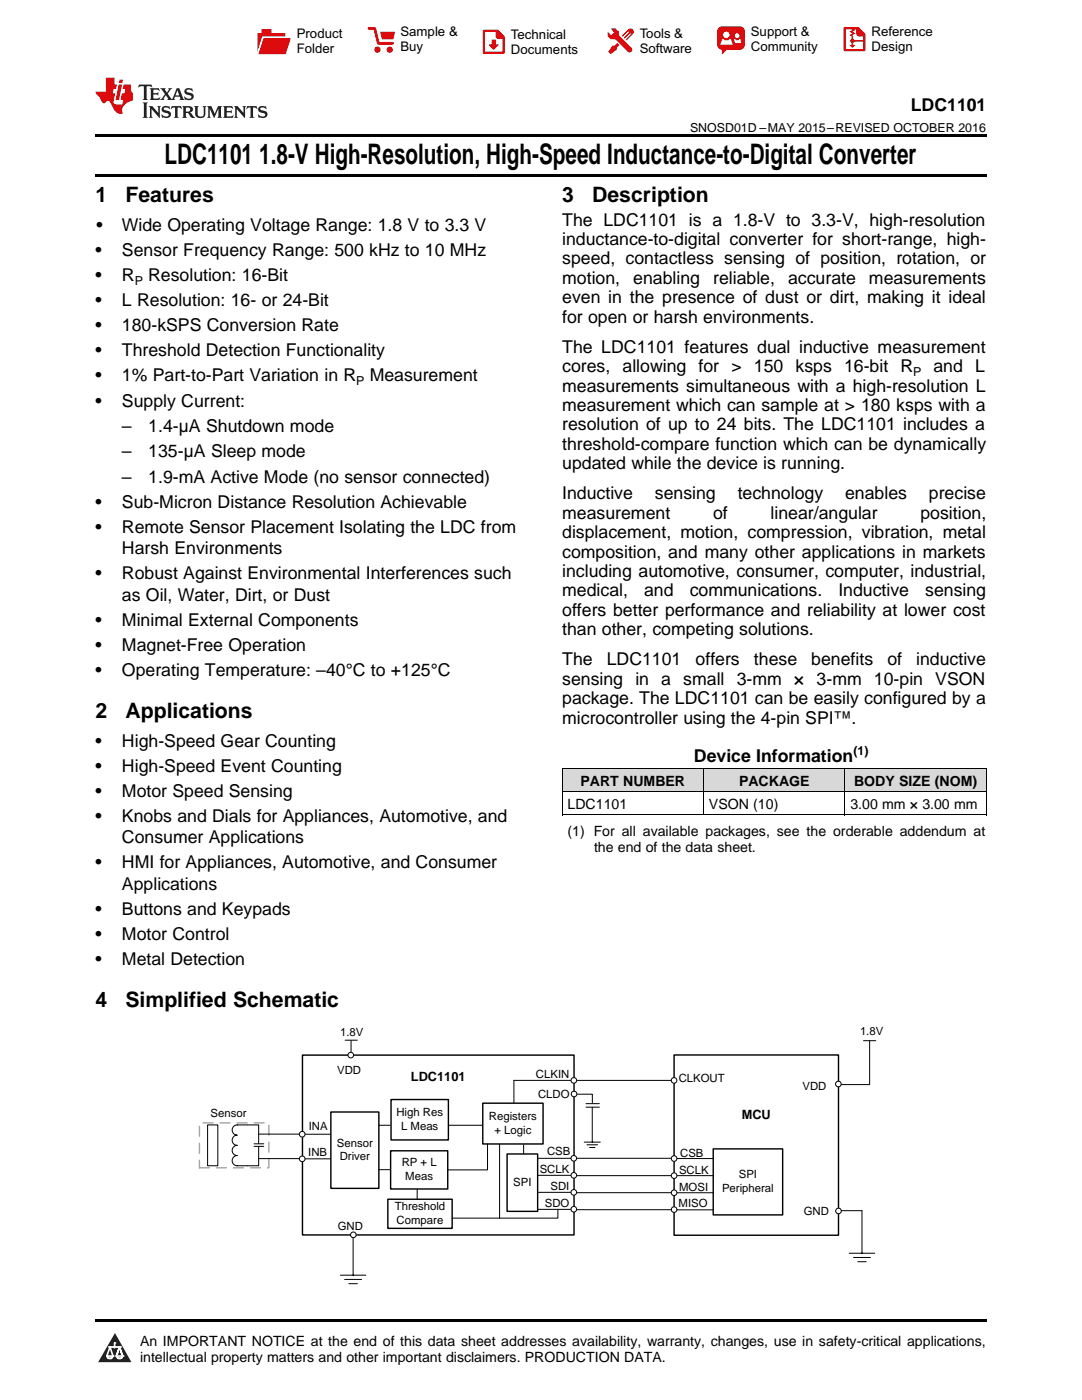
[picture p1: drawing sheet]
<svg xmlns="http://www.w3.org/2000/svg" width="216mm" height="279mm" viewBox="0 0 216 279" stroke-linecap="round" stroke-linejoin="round" font-family="sans-serif">
<defs><g id="words">
<g font-size="5.6">
<text x="32.8" y="32.8">LDC1101</text>
<text x="51.7" y="32.8">1.8-V High-Resolution, High-Speed Inductance-to-Digital Converter</text>
</g>
<g font-size="4.2">
<text x="19" y="40.4">1</text>
<text x="25" y="40.4">Features</text>
<text x="112.2" y="40.4">3</text>
<text x="118.2" y="40.4">Description</text>
<text x="19" y="143.3">2</text>
<text x="25" y="143.3">Applications</text>
<text x="19" y="201">4</text>
<text x="25" y="201">Simplified Schematic</text>
</g>
<g font-size="3.5">
<text x="181.8" y="22.2">LDC1101</text>
<text x="19.2" y="46.1">•</text>
<text x="24.3" y="46.1">Wide Operating Voltage Range: 1.8 V to 3.3 V</text>
<text x="112.2" y="45">The LDC1101 is a 1.8-V to 3.3-V, high-resolution</text>
<text x="19" y="51.1">•</text>
<text x="24.3" y="51.1">Sensor Frequency Range: 500 kHz to 10 MHz</text>
<text x="112.2" y="48.9">inductance-to-digital converter for short-range, high-</text>
<text x="112.2" y="52.8">speed, contactless sensing of position, rotation, or</text>
<text x="19" y="56.1">•</text>
<text x="24.3" y="56.1">R</text>
<text x="29.6" y="56.1">Resolution: 16-Bit</text>
<text x="112.2" y="56.7">motion,</text>
<text x="126.4" y="56.7">enabling</text>
<text x="142.3" y="56.7">reliable,</text>
<text x="157.3" y="56.7">accurate</text>
<text x="173.4" y="56.7">measurements</text>
<text x="19" y="61.1">•</text>
<text x="24.3" y="61.1">L Resolution: 16- or 24-Bit</text>
<text x="112.2" y="60.5">even in the presence of dust or dirt, making it ideal</text>
<text x="112.2" y="64.4">for open or harsh environments.</text>
<text x="19" y="66.1">•</text>
<text x="19" y="71.1">•</text>
<text x="24.3" y="66.1">180-kSPS Conversion Rate</text>
<text x="24.3" y="71.1">Threshold Detection Functionality</text>
<text x="112.2" y="70.4">The LDC1101 features dual inductive measurement</text>
<text x="19" y="76.1">•</text>
<text x="24.3" y="76.1">1% Part-to-Part Variation in R</text>
<text x="73.8" y="76.1">Measurement</text>
<text x="112.2" y="74.3">cores, allowing for &gt; 150 ksps 16-bit R</text>
<text x="186.3" y="74.3">and L</text>
<text x="19" y="81.1">•</text>
<text x="24.3" y="81.1">Supply Current:</text>
<text x="112.2" y="78.1">measurements simultaneous with a high-resolution L</text>
<text x="112.2" y="82">measurement which can sample at &gt; 180 ksps with a</text>
<text x="24.3" y="86.2">–</text>
<text x="29.6" y="86.2">1.4-µA Shutdown mode</text>
<text x="112.2" y="85.9">resolution of up to 24 bits. The LDC1101 includes a</text>
<text x="112.2" y="89.8">threshold-compare function which can be dynamically</text>
<text x="24.3" y="91.3">–</text>
<text x="29.6" y="91.3">135-µA Sleep mode</text>
<text x="112.2" y="93.7">updated while the device is running.</text>
<text x="19" y="101.4">•</text>
<text x="24.3" y="96.4">–</text>
<text x="24.3" y="101.4">Sub-Micron Distance Resolution Achievable</text>
<text x="29.6" y="96.4">1.9-mA Active Mode (no sensor connected)</text>
<text x="112.2" y="99.6">Inductive</text>
<text x="130.7" y="99.6">sensing</text>
<text x="147.2" y="99.6">technology</text>
<text x="168.6" y="99.6">enables</text>
<text x="185.4" y="99.6">precise</text>
<text x="19" y="106.4">•</text>
<text x="24.3" y="106.4">Remote Sensor Placement Isolating the LDC from</text>
<text x="112.2" y="103.5">measurement</text>
<text x="112.2" y="107.4">displacement, motion, compression, vibration, metal</text>
<text x="142.3" y="103.5">of</text>
<text x="153.8" y="103.5">linear/angular</text>
<text x="183.7" y="103.5">position,</text>
<text x="24.3" y="110.6">Harsh Environments</text>
<text x="112.2" y="111.3">composition, and many other applications in markets</text>
<text x="19" y="115.6">•</text>
<text x="24.3" y="115.6">Robust Against Environmental Interferences such</text>
<text x="24.3" y="119.9">as Oil, Water, Dirt, or Dust</text>
<text x="112.2" y="115.1">including automotive, consumer, computer, industrial,</text>
<text x="112.2" y="119">medical,</text>
<text x="128.5" y="119">and</text>
<text x="137.6" y="119">communications.</text>
<text x="167.3" y="119">Inductive</text>
<text x="184.6" y="119">sensing</text>
<text x="19" y="124.9">•</text>
<text x="24.3" y="124.9">Minimal External Components</text>
<text x="112.2" y="122.9">offers better performance and reliability at lower cost</text>
<text x="19" y="129.9">•</text>
<text x="24.3" y="129.9">Magnet-Free Operation</text>
<text x="112.2" y="126.8">than other, competing solutions.</text>
<text x="19" y="134.9">•</text>
<text x="24.3" y="134.9">Operating Temperature: –40°C to +125°C</text>
<text x="112.2" y="132.8">The</text>
<text x="112.2" y="136.6">sensing in a small 3-mm × 3-mm 10-pin VSON</text>
<text x="121.1" y="132.8">LDC1101</text>
<text x="138.8" y="132.8">offers</text>
<text x="150.4" y="132.8">these</text>
<text x="161.9" y="132.8">benefits</text>
<text x="177.1" y="132.8">of</text>
<text x="182.8" y="132.8">inductive</text>
<text x="112.2" y="140.5">package. The LDC1101 can be easily configured by a</text>
<text x="19" y="149">•</text>
<text x="24.3" y="149">High-Speed Gear Counting</text>
<text x="112.2" y="144.4">microcontroller using the 4-pin SPI™.</text>
<text x="19" y="154.1">•</text>
<text x="24.3" y="154.1">High-Speed Event Counting</text>
<text x="138.5" y="152.1">Device Information</text>
<text x="19" y="159.1">•</text>
<text x="24.3" y="159.1">Motor Speed Sensing</text>
<text x="19" y="164.1">•</text>
<text x="24.3" y="164.1">Knobs and Dials for Appliances, Automotive, and</text>
<text x="19" y="173.3">•</text>
<text x="24.3" y="168.3">Consumer Applications</text>
<text x="24.3" y="173.3">HMI for Appliances, Automotive, and Consumer</text>
<text x="24.3" y="177.6">Applications</text>
<text x="19" y="182.6">•</text>
<text x="24.3" y="182.6">Buttons and Keypads</text>
<text x="19" y="187.6">•</text>
<text x="24.3" y="187.6">Motor Control</text>
<text x="19" y="192.6">•</text>
<text x="24.3" y="192.6">Metal Detection</text>
</g>
<g font-size="2.8">
<text x="113.2" y="161.4">LDC1101</text>
<text x="115.8" y="156.8">PART NUMBER</text>
<text x="141.5" y="161.4">VSON (10)</text>
<text x="147.5" y="156.8">PACKAGE</text>
<text x="169.7" y="161.4">3.00 mm × 3.00 mm</text>
<text x="170.4" y="156.8">BODY SIZE (NOM)</text>
<text x="113.2" y="166.9">(1) For all available packages, see the orderable addendum at</text>
<text x="118.5" y="170.1">the end of the data sheet.</text>
<text x="27.9" y="268.6">An IMPORTANT NOTICE at the end of this data sheet addresses availability, warranty, changes, use in safety-critical applications,</text>
<text x="27.9" y="271.8">intellectual property matters and other important disclaimers. PRODUCTION DATA.</text>
</g>
<g font-size="2.6">
<text x="59.2" y="7.6">Product</text>
<text x="59.2" y="10.6">Folder</text>
<text x="79.9" y="7.3">Sample &amp;</text>
<text x="79.9" y="10.2">Buy</text>
<text x="102" y="7.8">Technical</text>
<text x="102" y="10.8">Documents</text>
<text x="127.6" y="7.6">Tools &amp;</text>
<text x="127.6" y="10.6">Software</text>
<text x="149.8" y="7.2">Support &amp;</text>
<text x="149.8" y="10.2">Community</text>
<text x="173.9" y="7.3">Reference</text>
<text x="173.9" y="10.2">Design</text>
</g>
<g font-size="2.5">
<text x="137.7" y="26.3">SNOSD01D –MAY 2015–REVISED OCTOBER 2016</text>
<text x="26.9" y="56.8">P</text>
<text x="71.1" y="76.8">P</text>
<text x="182.2" y="75">P</text>
<text x="170.3" y="150.7">(1)</text>
<text x="82" y="215.7">LDC1101</text>
<text x="148" y="223.2">MCU</text>
</g>
<g font-size="2.3">
<text x="67.9" y="206.8">1.8V</text>
<text x="171.6" y="206.5">1.8V</text>
<text x="67.3" y="214.3">VDD</text>
<text x="106.9" y="215.2">CLKIN</text>
<text x="107.4" y="219.1">CLDO</text>
<text x="135.4" y="216">CLKOUT</text>
<text x="160.1" y="217.6">VDD</text>
<text x="42" y="222.8">Sensor</text>
<text x="61.6" y="225.6">INA</text>
<text x="79.1" y="222.8">High Res</text>
<text x="80" y="225.5">L Meas</text>
<text x="97.6" y="223.6">Registers</text>
<text x="98.7" y="226.3">+ Logic</text>
<text x="61.5" y="230.7">INB</text>
<text x="67.2" y="228.9">Sensor</text>
<text x="67.8" y="231.6">Driver</text>
<text x="80.2" y="232.8">RP + L</text>
<text x="109.2" y="230.5">CSB</text>
<text x="135.7" y="231">CSB</text>
<text x="80.9" y="235.5">Meas</text>
<text x="102.4" y="236.7">SPI</text>
<text x="107.7" y="234.2">SCLK</text>
<text x="109.8" y="237.5">SDI</text>
<text x="135.5" y="234.3">SCLK</text>
<text x="135.5" y="237.7">MOSI</text>
<text x="144.1" y="237.9">Peripheral</text>
<text x="147.4" y="235.2">SPI</text>
<text x="67.4" y="245.5">GND</text>
<text x="78.8" y="241.6">Threshold</text>
<text x="79.1" y="244.3">Compare</text>
<text x="108.7" y="240.9">SDO</text>
<text x="135.4" y="241">MISO</text>
<text x="160.4" y="242.5">GND</text>
</g>
</g></defs>
<g fill="#d8d8d8">
<path d="M112.2 153.4h28.2v4.6h-28.2z"/>
<path d="M140.4 153.4h28.2v4.6h-28.2z"/>
<path d="M168.6 153.4h28.2v4.6h-28.2z"/>
</g>
<path d="M22.9 266l3.3 5.9h-6.6z" fill="#231f20"/>
<path d="M21.3 270.6h1.2l-.3 .5h-.3a.53 .53 0 0 1-.6-.5z" fill-rule="evenodd" fill="#fff"/>
<path d="M21.3 270.6h1.2l-.3 .5h-.3a.53 .53 0 0 1-.6-.5z" fill="none" stroke="#231f20" stroke-width=".33"/>
<path d="M21.3 270.6l1.2 .1-.3 .4h-.5z" fill="none" stroke="#fff" stroke-width=".33"/>
<path d="M22.9 268.9h.1" fill="none" stroke="#fff" stroke-width=".33"/>
<path d="M22.9 268v.9z" fill="#fff"/>
<path d="M22.9 268v.9z" fill="none" stroke="#fff" stroke-width=".33"/>
<circle cx="22.9" cy="268" r=".16" fill="#fff"/>
<path d="M21.8 268.8h.1" fill="none" stroke="#fff" stroke-width=".33"/>
<path d="M21.8 268.8h2.2z" fill="#fff"/>
<path d="M21.8 268.8h2.2z" fill="none" stroke="#fff" stroke-width=".33"/>
<circle cx="24" cy="268.8" r=".16" fill="#fff"/>
<path d="M23.2 270.6h.1" fill="none" stroke="#fff" stroke-width=".33"/>
<path d="M23.8 268.8l-.6 1.8z" fill="#fff"/>
<path d="M23.8 268.8l-.6 1.8z" fill="none" stroke="#fff" stroke-width=".33"/>
<path d="M23.8 268.8l.7 1.8z" fill="#fff"/>
<path d="M23.8 268.8l.7 1.8z" fill="none" stroke="#fff" stroke-width=".33"/>
<path d="M24.4 270.6h.1" fill="none" stroke="#fff" stroke-width=".33"/>
<circle cx="21.3" cy="270.6" r=".16" fill="#fff"/>
<path d="M22 268.8l-.7 1.8z" fill="#fff"/>
<path d="M22 268.8l-.7 1.8z" fill="none" stroke="#fff" stroke-width=".33"/>
<path d="M22 268.8l.5 1.8z" fill="#fff"/>
<path d="M22 268.8l.5 1.8z" fill="none" stroke="#fff" stroke-width=".33"/>
<circle cx="22.5" cy="270.6" r=".16" fill="#fff"/>
<path d="M23.3 270.6h1.2a.63 .63 0 0 1-.6 .5 .63 .63 0 0 1-.6-.5z" fill-rule="evenodd" fill="#fff"/>
<path d="M23.3 270.6h1.2a.63 .63 0 0 1-.6 .5 .63 .63 0 0 1-.6-.5z" fill="none" stroke="#231f20" stroke-width=".33"/>
<path d="M23.3 270.6h1.2l-.4 .5h-.5z" fill="none" stroke="#fff" stroke-width=".33"/>
<path d="M23.2 270.6h.1" fill="none" stroke="#fff" stroke-width=".33"/>
<circle cx="24.5" cy="270.6" r=".16" fill="#fff"/>
<path d="M19 263.2h177.8v.5h-177.8z" fill="#000"/>
<path d="M115.1 238h18.9M115.1 241.4h18.9" fill="none" stroke="#000" stroke-width=".2"/>
<path d="M134.5 210.5h32.8v36h-32.8z" fill-rule="evenodd" fill="#fff"/>
<path d="M134.5 210.5h32.8v36h-32.8z" fill="none" stroke="#000" stroke-width=".28"/>
<circle cx="167.3" cy="241.7" r=".56" fill="#fff"/>
<circle cx="167.3" cy="241.7" r=".56" fill="none" stroke="#000" stroke-width=".2"/>
<path d="M142.3 229.3h13.9v13.2h-13.9z" fill-rule="evenodd" fill="#fff"/>
<path d="M142.3 229.3h13.9v13.2h-13.9z" fill="none" stroke="#000" stroke-width=".28"/>
<path d="M173.5 207.7v8.8h-5.9M115.1 234.6h18.9M115.1 231.2h18.7M169.5 250.1h5M170.3 251h3.4M171.2 251.8h1.6M172 241.6v8.5" fill="none" stroke="#000" stroke-width=".2"/>
<circle cx="167.3" cy="216.3" r=".56" fill="#fff"/>
<g fill="none" stroke="#000" stroke-width=".2">
<path d="M68.9 207.6h2.4M172.3 207.7h2.4M134.5 231.2h7.8M67.9 254.5h5.1M68.8 255.3h3.4M69.6 256.2h1.7M70.5 246v8.5M167.9 241.6h4.1"/>
<circle cx="167.3" cy="216.3" r=".56"/>
</g>
<circle cx="134.5" cy="231.2" r=".56" fill="#fff"/>
<g fill="none" stroke="#000" stroke-width=".2">
<path d="M134.5 234.6h7.8"/>
<circle cx="134.5" cy="231.2" r=".56"/>
</g>
<circle cx="134.5" cy="234.6" r=".56" fill="#fff"/>
<g fill="none" stroke="#000" stroke-width=".2">
<path d="M134.5 241.5h7.8"/>
<circle cx="134.5" cy="234.6" r=".56"/>
</g>
<circle cx="134.5" cy="241.4" r=".56" fill="#fff"/>
<g fill="none" stroke="#000" stroke-width=".2">
<path d="M134.5 238h7.8"/>
<circle cx="134.5" cy="241.4" r=".56"/>
</g>
<circle cx="134.5" cy="238" r=".56" fill="#fff"/>
<circle cx="134.5" cy="238" r=".56" fill="none" stroke="#000" stroke-width=".2"/>
<circle cx="134.5" cy="215.6" r=".56" fill="#fff"/>
<g fill="none" stroke="#000" stroke-width=".2">
<path d="M70 207.7v2.2M115.2 215.6h18.7M49.4 224.5h-2.1a1.02 1.02 0 0 0-1 1 1.02 1.02 0 0 0 1 1 1.02 1.02 0 0 0-1 1.1 1.02 1.02 0 0 0 1 1 1.02 1.02 0 0 0-1 1 1.02 1.02 0 0 0 1 1 1.02 1.02 0 0 0-1 1 1.02 1.02 0 0 0 1 1.1h4.3v-3.8M49.4 224.5h2.2v3.7M50.7 228.3h1.9M50.7 228.8h1.9M51.6 226.3h8.2M51.6 231.2h8.2"/>
<circle cx="134.5" cy="215.6" r=".56"/>
</g>
<path d="M39.8 224.1h13.8v9h-13.8z" fill="none" stroke="#a5a5a5" stroke-width=".28" stroke-dasharray="2 1.4"/>
<path d="M41.4 224.5h2.1v8.2h-2.1z" fill-rule="evenodd" fill="#fff"/>
<path d="M115.2 218.4h3v1.7M41.4 224.5h2.1v8.2h-2.1zM116.6 227.9h3.2M116.9 220.3h2.7M116.9 221h2.7M117.1 228.5h2.1M117.6 229h1.1M118.2 221v6.9" fill="none" stroke="#000" stroke-width=".2"/>
<path d="M60.4 210.6h54.1v35.9h-54.1z" fill-rule="evenodd" fill="#fff"/>
<path d="M60.4 210.6h54.1v35.9h-54.1z" fill="none" stroke="#000" stroke-width=".28"/>
<path d="M104.2 238.7v2.2" fill="none" stroke="#000" stroke-width=".2"/>
<path d="M77.9 229.7h11.4v7.6h-11.4z" fill-rule="evenodd" fill="#fff"/>
<path d="M77.9 229.7h11.4v7.6h-11.4z" fill="none" stroke="#000" stroke-width=".28"/>
<path d="M59.7 226.4h7.6" fill="none" stroke="#000" stroke-width=".2"/>
<circle cx="60.3" cy="226.4" r=".56" fill="#fff"/>
<g fill="none" stroke="#000" stroke-width=".2">
<path d="M59.7 231.3h7.6"/>
<circle cx="60.3" cy="226.4" r=".56"/>
</g>
<circle cx="60.3" cy="231.3" r=".56" fill="#fff"/>
<circle cx="60.3" cy="231.3" r=".56" fill="none" stroke="#000" stroke-width=".2"/>
<circle cx="70" cy="210.6" r=".56" fill="#fff"/>
<circle cx="70" cy="210.6" r=".56" fill="none" stroke="#000" stroke-width=".2"/>
<path d="M96.3 220.2h12.1v8.1h-12.1z" fill-rule="evenodd" fill="#fff"/>
<path d="M96.3 220.2h12.1v8.1h-12.1z" fill="none" stroke="#000" stroke-width=".28"/>
<circle cx="70.5" cy="246.4" r=".56" fill="#fff"/>
<circle cx="70.5" cy="246.4" r=".56" fill="none" stroke="#000" stroke-width=".2"/>
<path d="M101.2 230.3h6.1v11.5h-6.1z" fill-rule="evenodd" fill="#fff"/>
<path d="M101.2 230.3h6.1v11.5h-6.1z" fill="none" stroke="#000" stroke-width=".28"/>
<path d="M102.5 215.6h12.1" fill="none" stroke="#000" stroke-width=".2"/>
<circle cx="114.5" cy="215.6" r=".56" fill="#fff"/>
<g fill="none" stroke="#000" stroke-width=".2">
<path d="M107.3 231.2h7"/>
<circle cx="114.5" cy="215.6" r=".56"/>
</g>
<circle cx="114.5" cy="231.2" r=".56" fill="#fff"/>
<g fill="none" stroke="#000" stroke-width=".2">
<path d="M107.3 234.6h7"/>
<circle cx="114.5" cy="231.2" r=".56"/>
</g>
<circle cx="114.5" cy="234.6" r=".56" fill="#fff"/>
<g fill="none" stroke="#000" stroke-width=".2">
<path d="M107.4 238h7.1"/>
<circle cx="114.5" cy="234.6" r=".56"/>
</g>
<circle cx="114.5" cy="238" r=".56" fill="#fff"/>
<g fill="none" stroke="#000" stroke-width=".2">
<path d="M107.4 241.4h7.1"/>
<circle cx="114.5" cy="238" r=".56"/>
</g>
<circle cx="114.5" cy="241.3" r=".56" fill="#fff"/>
<g fill="none" stroke="#000" stroke-width=".2">
<path d="M102.5 215.6v4.5"/>
<circle cx="114.5" cy="241.3" r=".56"/>
</g>
<path d="M78 219.4h11.5v8.1h-11.5z" fill-rule="evenodd" fill="#fff"/>
<path d="M78 219.4h11.5v8.1h-11.5z" fill="none" stroke="#000" stroke-width=".28"/>
<path d="M66 221.9h9.6v15.3h-9.6z" fill-rule="evenodd" fill="#fff"/>
<path d="M66 221.9h9.6v15.3h-9.6z" fill="none" stroke="#000" stroke-width=".28"/>
<path d="M75.6 224.6h2.3M75.6 233.4h2.3M89.5 224.6h6.7M97.3 228.3v5.2h-7.9M104.5 228.5v1.8" fill="none" stroke="#000" stroke-width=".2"/>
<circle cx="114.5" cy="218.3" r=".56" fill="#fff"/>
<circle cx="114.5" cy="218.3" r=".56" fill="none" stroke="#000" stroke-width=".2"/>
<path d="M77.4 239.3h12.8v5.8h-12.8z" fill-rule="evenodd" fill="#fff"/>
<path d="M77.4 239.3h12.8v5.8h-12.8z" fill="none" stroke="#000" stroke-width=".28"/>
<path d="M112.2 158h84.6M112.2 153.3h84.6M112.2 153.4v9.3M140.4 153.4v9.3M168.6 153.4v9.3M196.8 153.4v9.3M112.2 162.6h84.6M83.2 237.4v1.9M99.7 228.4v14.7M111.3 241.5v1.6h-21.1" fill="none" stroke="#000" stroke-width=".2"/>
<path d="M19 34.8h177.8v.5h-177.8zM19 26.8h177.8v.6h-177.8zM112.2 162.7h.1zM168.5 162.7h.1zM196.7 162.7h.1z" fill="#000"/>
<path d="M27.7 16.9l-.1 .6 .6-.3h.5v.2v2.2l-.2 .4h1l-.2-.4v-2.2v-.2h.5l.6 .3-.2-.6zM29.9 17.6l.2 .4v1.6l-.2 .4h1.9l.1-.6a1.09 1.09 0 0 1-1.3 .1v-.6h.6l.4 .2v-.7l-.2 .2h-.8v-.6l.2-.1a1.01 1.01 0 0 1 1 .3l-.1-.6zM32 17.6l.9 1.2-1 1.2h.9l-.2-.3 .5-.7 .5 .7-.3 .3h1.7l-.2-.3 .1-.4h1l.1 .4-.2 .3h1l-.3-.4-.7-2h-.5l-1 2.2-.8-1.1 .9-1.1h-.9l.2 .2-.4 .7-.4-.7 .2-.2zM35.4 18l.4 1h-.8zM37 17.7a.66 .66 0 0 0-.2 .8 .66 .66 0 0 0 .6 .4l.7 .2 .1 .2a.8 .8 0 0 1-.7 .4 .8 .8 0 0 1-.7-.5l.1 .8 .2-.2a.94 .94 0 0 0 1.1 .1 .94 .94 0 0 0 .4-.9 1.48 1.48 0 0 0-1.3-.6v-.4a1.1 1.1 0 0 1 1.2 .2l-.2-.6-.2 .1-.5-.1zM28.5 20.4l.2 .4v2.3l-.2 .4h1l-.2-.4v-2.3l.2-.4zM29.7 21.2l.2 .4v1.5l-.2 .4h.8l-.3-.4 .1-1.3 1.6 1.8v-2l.2-.4h-.7l.2 .2v1.1l-1.2-1.3zM32.5 21.3a.66 .66 0 0 0-.2 .8 .66 .66 0 0 0 .6 .4l.6 .2 .2 .2a.8 .8 0 0 1-.8 .4 .8 .8 0 0 1-.7-.5l.2 .7 .2-.1a.94 .94 0 0 0 1 .1 .94 .94 0 0 0 .5-1 1.47 1.47 0 0 0-1.3-.6l-.1-.3a1.1 1.1 0 0 1 1.3 .2l-.2-.6-.2 .1-.5-.2zM34.3 21.2l-.2 .6a.64 .64 0 0 1 .8-.3v1.6l-.2 .4h1l-.3-.4 .1-1.6a.66 .66 0 0 1 .8 .3l-.2-.6zM36.3 21.2l.3 .4v1.5l-.3 .4h1l-.2-.2v-.7h.5l.1 .1a.8 .8 0 0 0 1.2 .7l-1-1a.62 .62 0 0 0 .6-.5 .62 .62 0 0 0-.6-.7zM37.1 21.5h.1a.48 .48 0 0 1 .6 0 .48 .48 0 0 1 .1 .6l-.2 .1-.6 .1zM38.7 21.2l.2 .2a2.29 2.29 0 0 0 .4 2 1.05 1.05 0 0 0 1.7-.7v-1.3l.2-.2h-.8l.2 .4v1.1a.61 .61 0 0 1-.6 .6 .61 .61 0 0 1-.6-.6v-1.1l.3-.4zM41.3 21.2l.3 .4v1.5l-.3 .4h.8l-.2-.4v-1.4l.8 1.9 .9-1.9v1.4l-.2 .4h.9l-.2-.4v-1.5l.2-.4h-.8l-.7 1.5-.6-1.5zM44.5 21.2l.2 .4v1.5l-.2 .4h1.9l.2-.6a1.1 1.1 0 0 1-1.4 .2v-.7h.6l.4 .2v-.6l-.2 .1-.8 .1v-.6l.2-.1a1.02 1.02 0 0 1 1.1 .2l-.2-.5zM46.7 21.2l.2 .4v1.5l-.2 .4h.8l-.3-.4 .1-1.3 1.6 1.8v-2l.2-.4h-.7l.2 .2v1.1l-1.2-1.3zM49.3 21.2l-.1 .6a.64 .64 0 0 1 .8-.3v1.6l-.3 .4h1l-.2-.4v-1.6a.66 .66 0 0 1 .8 .3l-.1-.6zM51.7 21.3a.66 .66 0 0 0-.2 .7 .66 .66 0 0 0 .7 .5l.6 .2 .1 .2a.8 .8 0 0 1-.7 .4 .8 .8 0 0 1-.7-.5l.1 .7 .2-.1a.94 .94 0 0 0 1.1 .1 .94 .94 0 0 0 .4-1 1.48 1.48 0 0 0-1.2-.6l-.1-.3a1.1 1.1 0 0 1 1.2 .2l-.2-.6-.1 .1-.6-.2z" fill="#231f20"/>
<path d="M21.1 15.5v2.8h-2v.4l.9 .9a.96 .96 0 0 0 1 1 .59 .59 0 0 1 .5-.4 .59 .59 0 0 1 .5 .3l.4 .8a1.61 1.61 0 0 0 2.1 1.3 1.63 1.63 0 0 1 1.1-2.2l.9-.3v-1.5a1.6 1.6 0 0 1-.4-1.7h-1.4l-.2 .9h.5l-.2 .8h-.5l-.2 1v.3h.5l-.2 .9h-.7a.74 .74 0 0 1-1-.6l.3-1.6h-.5l.2-.8h.5l.1-.9h-.4v-1.4zM23.7 16.9l-.7 3h.8l.6-3zM23.8 15.9l-.1 .7h.7l.2-.7z" fill="#ee1d23"/>
<g fill="#d60000">
<path d="M52.2 5.8h2v.8h2.7v4.2h-5.5v-4.2h.8z" fill-rule="evenodd"/>
<path d="M52.5 7.5h5.6l-1.1 3.3h-5.6z" fill-rule="evenodd"/>
</g>
<path d="M52.4 7.4h5.7v.1h-5.6l-1.1 3.3z" fill-rule="evenodd" fill="#fff"/>
<path d="M52.4 7.4h5.7v.1h-5.6l-1.1 3.3z" fill="none" stroke="#fff" stroke-width=".2"/>
<path d="M73.6 5.7h1.2l.7 2.9h2.8" fill="none" stroke="#d60000" stroke-width=".55"/>
<g fill="#d60000">
<path d="M75.9 6.3h2.9l-.3 1.6h-2.3z" fill-rule="evenodd"/>
<circle cx="75.3" cy="9.9" r=".62"/>
<circle cx="77.8" cy="9.9" r=".62"/>
</g>
<path d="M96.6 6.2h2.7l1.2 1.2v3.1h-3.9z" fill="none" stroke="#d60000" stroke-width=".44"/>
<g fill="#d60000">
<path d="M98.1 7.9h.8v1h.6l-1 1.1-.9-1v-.1h.5z" fill-rule="evenodd"/>
<path d="M98.9 6.2h.4l1.2 1.2v.4h-1.2l-.4-.4z" fill-rule="evenodd"/>
<path d="M122 5.7h.8l.6 .6 .1 .7 2.5 2.5-.7 .8-2.4-2.3-1.1-.2-.6-.6v-.8l.8 .6 .4-.4v-.2l-.4-.5z" fill-rule="evenodd"/>
<path d="M122.2 9.1h.5l.5-.5 .4 .4-.5 .5-.1 .4-1.2 .9-.4-.5z" fill-rule="evenodd"/>
<path d="M125.3 5.9a.67 .67 0 0 1 1 0 .67 .67 0 0 1 0 .9z" fill-rule="evenodd"/>
<path d="M125.3 5.9l1 .9-1.2 1.2h-.2v-.2l.9-.9 .1-.2h-.2l-1 1h-.2v-.2l1-1v-.2h-.2l-1 1h-.2v-.2z" fill-rule="evenodd"/>
<circle cx="125.6" cy="9.9" r=".54"/>
</g>
<path d="M123.4 6.3l-.1 .7" fill="none" stroke="#d60000" stroke-width=".2"/>
<g fill="#d60000">
<path d="M143.4 5.5l.7-.2h3.6a.95 .95 0 0 1 .9 .9v2.8a.95 .95 0 0 1-.9 .9h-3.6a.95 .95 0 0 1-1-.9v-2.8z" fill-rule="evenodd"/>
<path d="M144 9.9h1l-.8 .9h-.2z" fill-rule="evenodd"/>
</g>
<g fill="#fff">
<path d="M146.6 8.6h1.3z"/>
<path d="M144.1 7.8h.3l.1 .2h.8l.2-.2h.3l.4 1.1h-2.5z" fill-rule="evenodd"/>
<path d="M146.5 7.8h.2l.2 .2h.5l.1-.2h.2l.2 .8h-1.3z" fill-rule="evenodd"/>
<circle cx="144.9" cy="6.9" r=".65"/>
<circle cx="147.1" cy="7.1" r=".48"/>
</g>
<path d="M168.5 5.6h2.7l1.3 1.3v3.1h-4z" fill="none" stroke="#d60000" stroke-width=".44"/>
<path d="M170.1 7.3v1.8M170.1 8.1h2.3" fill="none" stroke="#d60000" stroke-width=".3"/>
<g fill="#d60000">
<path d="M170.9 5.6h.3l1.3 1.3v.4h-1.1l-.5-.6z" fill-rule="evenodd"/>
<circle cx="170.1" cy="8.1" r=".42"/>
<circle cx="171.4" cy="6.7" r=".55"/>
</g>
<g fill="#d60000">
<path d="M169.5 9h1.2l-.6 .5z"/>
<path d="M169.8 5.8h.6l.3 .2-.6 .3 .6 .4-.7 .3 .2 .3h-.2l-.5-.3 .6-.3-.6-.4 .6-.3z"/>
</g>
<use href="#words"/>
</svg>
